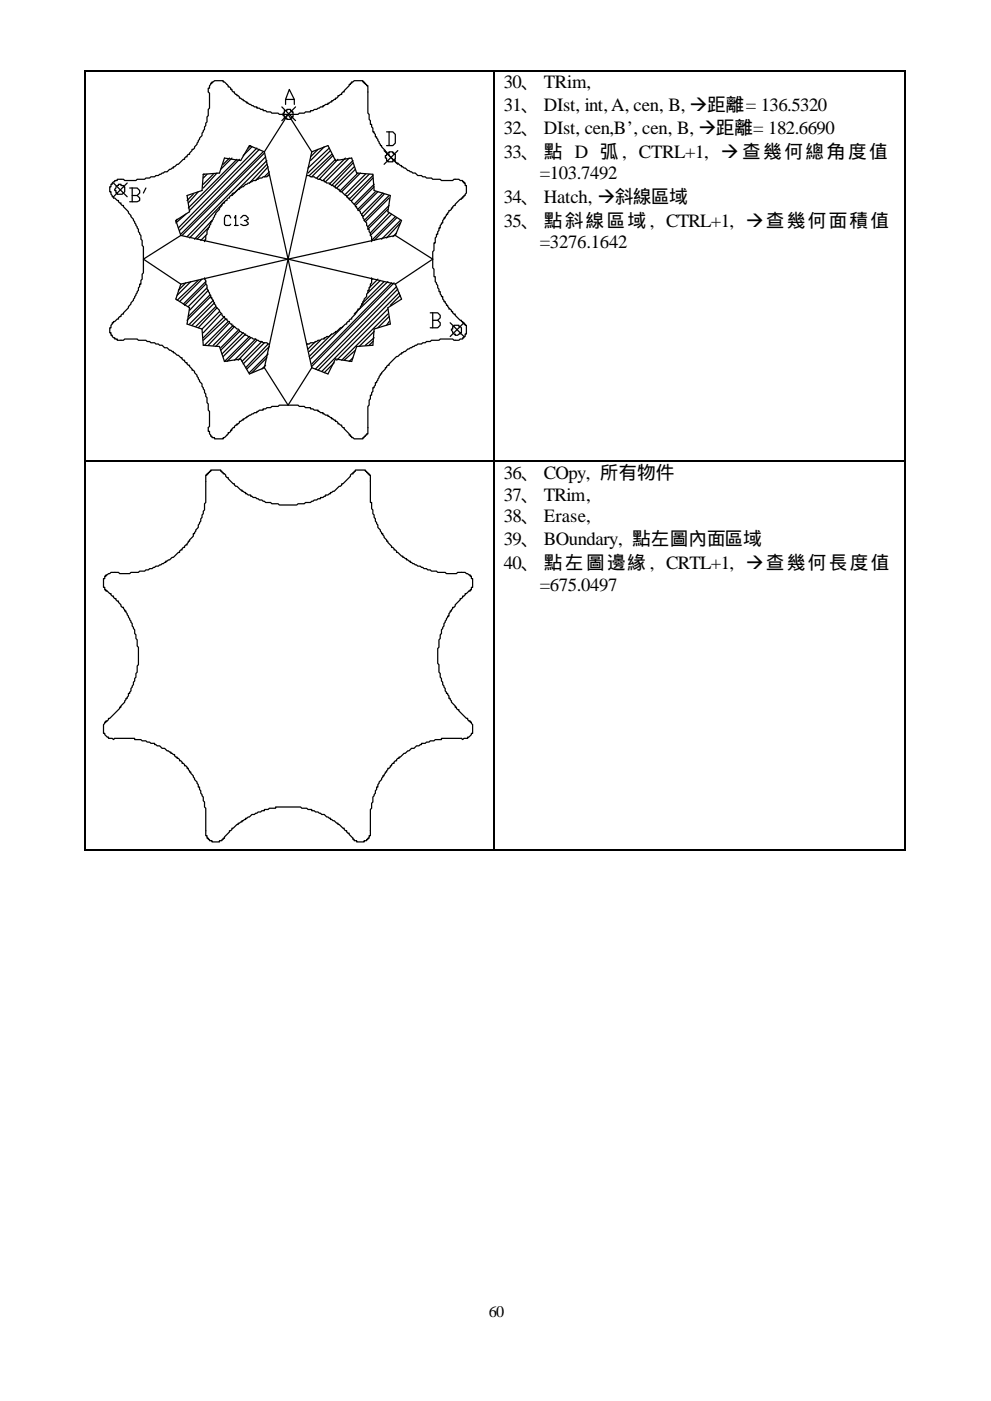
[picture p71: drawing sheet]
<svg xmlns="http://www.w3.org/2000/svg" width="210mm" height="297mm" viewBox="0 0 210 297" stroke-linecap="round" stroke-linejoin="round" font-family="sans-serif">
<defs><g id="words">
<g font-size="4">
<text x="106.9" y="18.7">30、 TRim,</text>
<text x="106.9" y="23.5">31、 DIst, int,A, cen, B, ‡距離= 136.5320</text>
<text x="106.9" y="28.5">32、 DIst, cen,B’, cen, B, ‡距離= 182.6690</text>
<text x="106.9" y="33.5">33、 點 D 弧 , CTRL+1, ‡查幾何總角度值</text>
<text x="114.6" y="38">=103.7492</text>
<text x="106.9" y="43">34、 Hatch, ‡斜線區域</text>
<text x="106.9" y="48.1">35、 點斜線區域 , CTRL+1, ‡查幾何面積值</text>
<text x="114.6" y="52.6">=3276.1642</text>
<text x="106.9" y="101.5">36、 COpy, 所有物件</text>
<text x="106.9" y="106.3">37、 TRim,</text>
<text x="106.9" y="110.8">38、 Erase,</text>
<text x="106.9" y="115.5">39、 BOundary, 點左圖內面區域</text>
<text x="106.9" y="120.6">40、 點左圖邊緣 , CRTL+1, ‡查幾何長度值</text>
<text x="114.6" y="125.3">=675.0497</text>
</g>
<text font-size="3.4" x="103.7" y="279.3">60</text>
</g></defs>
<g fill="none" stroke="#000" stroke-width=".26">
<path d="M18.1 15.3v82.2M18.3 15.1h86.5M45 17.4h.2l.3-.3h1.9v.3a1.51 1.51 0 0 1 1 1h.3l.2 .3v.3h.3v.2l.3 .3h.2v.3l.3 .2h.3v.3h.2l.3 .2v.3l.8 .3v.2l.8 .3v.3h.3l.2 .2 .8 .3 .3 .3h.5v.2l1.3 .3v.3h.6l.2 .2h.8l.3 .3h1.3l.3 .3h3.9l.3-.3h1.1l.2-.3h1.1v-.2l1.3-.3 .8-.5h.5v-.3h.3l.3-.3h.5v-.2l.8-.3v-.3l.8-.2v-.3h.2l.3-.3v-.2l.8-.3v-.2l.3-.3h.2v-.3l1.1-1v-.3h.2v-.3h.3v-.2h.3l.2-.3h1.9v.3h.3v.2h.2v.3h.3v.3h.3v5.8l.2 .3v1l.3 .3v.8h.2v.5l.3 .3v.8h.3v.2l.2 .3v.5h.3l.8 1.9h.3v.2l.8 .8v.3h.2v.3l.3 .2h.2v.3l1.1 1h.3v.3l.2 .3h.3l.5 .5h.3v.3l.8 .2 .5 .6h.3l.8 .5h.5l.5 .5h.8l.3 .3h.5l.3 .2h1l.3 .3h1.6l.3 .3h2.3l.3-.3h1.1l.2 .3h.6v.2h.2v.3h.3v.5h.3v1.6l-.3 .3v.3h-.3v.2h-.2v.3h-.3v.2h-.3l-1 1.1v.3h-.3l-.3 .2v.3h-.2v.3l-.3 .2h-.3v.3l-.2 .3v.2h-.3l-.2 .8h-.3v.3l-.3 .2v.6h-.2v.2l-.3 .3v.5h-.3l-.2 1.4h-.3v.5l-.3 .2v1.1h-.2v1.6l-.3 .3v3.4l.3 .3v1.5h.2v1.1l.6 .8 .2 1.3h.3v.6l.3 .2v.3h.2v.5l.3 .3v.2h.3v.3l.2 .3v.2h.3l.2 .8h.3l.3 .3v.3h.2v.2l.3 .3h.3v.3l1 1h.3v.3h.3v.2h.2v.3h.3v.3h.3v1.8h-.3v.5h-.3v.3h-.2v.3h-.6l-.2 .2h-1.1l-.3-.2h-2.6l-.3 .2h-1.6l-.2 .3h-.8l-.3 .3h-.5l-.3 .2h-.8l-.2 .3-1.9 .8-.5 .5-.8 .3v.3h-.3l-.5 .5h-.3l-1.6 1.6v.2h-.2l-.3 .3v.3h-.2v.2l-.8 .8v.3h-.3l-.8 1.8h-.3v.6l-.2 .2v.3h-.3v.8l-.3 .3v.5h-.2v.8l-.3 .2v1.1l-.2 .3v5.8h-.3v.3h-.3v.2h-.2v.3h-.3v.2h-1.9l-.2-.2h-.3v-.3h-.3v-.2h-.2v-.3l-1.1-1.1v-.2h-.2l-.3-.3v-.3l-.8-.2v-.3l-.3-.3h-.2v-.2l-.8-.3v-.3l-.8-.2v-.3h-.5l-.3-.2h-.3v-.3h-.5l-.3-.3h-.2v-.2h-.8l-.3-.3h-.5v-.3h-1.1l-.2-.2h-1.1l-.3-.3h-3.9l-.3 .3h-1.3l-.3 .2h-.8l-.2 .3h-.6v.3h-.8l-.2 .2h-.3v.3h-.5l-.3 .3-1.3 .5v.2l-.8 .3v.3l-.8 .2v.3l-1.1 .8v.3h-.2l-.3 .2v.3h-.3v.3l-.2 .2h-.3a1.51 1.51 0 0 1-1 1.1v.2h-1.9v-.2h-.5v-.3h-.3v-.2l-.3-.3v-.5h-.2v-.8l.2-.3v-3.2l-.2-.2v-1.4l-.3-.2v-1.1l-.2-.3-.3-1.3-.5-.8v-.5l-.6-.5-.5-1.3-.5-.6v-.2l-.3-.3h-.3v-.3l-.5-.5v-.3h-.2l-.3-.2v-.3h-.3l-.2-.3v-.2h-.3l-.3-.3v-.3h-.2l-1.4-1h-.2v-.3l-.8-.2-.5-.6h-.6l-.5-.5h-.5l-.3-.3h-.5l-.3-.2h-.8l-.3-.3h-.5l-.2-.3h-1.6l-.3-.2h-2.6l-.3 .2h-1.3v-.2h-.6v-.3h-.2l-.3-.3v-.2h-.3v-.5h-.2v-1.1h.2v-.5l.3-.3v-.3h.3v-.2h.2l.6-.6h.2v-.2l.3-.3h.3v-.2l.2-.3h.3v-.3l1.1-1v-.3l1-1.3 .3-.8 .8-1.3 .2-1.4h.3v-.8l.3-.2v-1.1l.2-.2v-5.6l-.2-.3v-1l-.3-.3v-.8l-.5-.8v-.5l-.8-1.3-.3-.8-1-1.3v-.3l-1.1-1.1v-.2h-.3l-.2-.3v-.3h-.3l-.3-.2v-.3h-.2l-.6-.5h-.2v-.3h-.3v-.2l-.3-.3v-.5h-.2v-1.1h.2v-.5h.3v-.3l.3-.3h.2v-.2h.6v-.3h1.3l.3 .3h2.3l.3-.3h1.6l.3-.3h.7l.3-.2h.8l.3-.3h.5l1.3-.8h.6l.5-.5 .8-.3v-.2h.2l.6-.6h.2l1.1-1h.3v-.3l.2-.3h.3v-.2l.3-.3h.2v-.2l.5-.6v-.2h.3l.8-1.1 .5-1.3 .6-.5v-.6l.5-.8 .3-1.3 .2-.3v-1l.3-.3v-1.3l.2-.3v-3.1l-.2-.3v-.8h.2v-.5l.3-.3v-.3h.3zM104.9 15.3v82.2M105 15.1h86.8M192 15.3v82.2M24.1 38.8l2.9 2.9M25.1 39.1h.6v.2h.5v.3h.3v1.1l-.6 .5h-1v-.3h-.3v-.5h-.3l.3-.8 .3-.3h.2zM27 38.8l-2.9 2.9M27.5 39.9h1.6l.5 .5v.5l-.5 .6M28 39.9v2.9M31 39.9l-.6 1"/>
<path d="M43.1 37h.3M43.1 37l-.2 3.4-3.2 1.1 .5 3.4-2.9 1.8 1.1 3.2M43.9 37l-.8 .7M45.2 37l-2.1 2.1M46 36.7l-2.9 3.2M48.7 33.5l-1.3 1.3M49.2 33.5l-2.4 2.4M50.3 33.8l-10.3 10.3M50.8 33.8l-10.6 10.8M53.2 30.9l-.5 .5M53.4 31.1l-1.8 1.9M54.5 31.4l-16.7 16.9"/>
<path d="M55 31.7l-16.9 17.2M55.8 32.2l-17.4 17.5M56.1 32.5l-17.5 17.4M56.1 32.2l5-7.9 5 7.9M56.1 32.2l5 22.7M56.1 32.2l-3.2-1.3-1.8 3.1-3.5-.5-1 3.2-3.5 .3M56.4 33.2l-16.7 17M56.6 34l-7.4 7.5M56.6 34.8l-3.7 4M56.9 35.4l-2.7 2.9M57.1 37.2h-.2l-.3 .3h-.8l-.2 .2h-.6l-.8 .6h-.5l-.8 .5-.8 .3-.5 .5-.8 .3v.2h-.3l-.8 .8h-.2l-.3 .3v.3h-.3l-.2 .2v.3h-.3l-.2 .2v.3h-.3l-.3 .3v.2h-.2l-.3 .3v.3l-.5 .5v.3l-.8 .8-.8 1.8h-.3v.5l-.8 1.4v.8l-.2 .2v.8l-.3 .3v.2M57.1 37l-.2 .2"/>
<path d="M57.1 36.4l-1 1.1M59.8 22.7l2.9 2.9M60.3 23.5h.6v-.3h.7v.3h.3v.2h.3v1.1h-.3v.2h-.3v.3h-.7v-.3h-.6v-.5h-.2v-.5h.2zM60.6 22.1v-1l.8-2.1 1 2.1v1M60.6 21.1h1.8M62.7 22.7l-2.9 2.9M65.1 37.2h.5l.3 .3h.8l.8 .5 1.3 .3v.2h.3l.2 .3h.5l.6 .5 .8 .3v.3l.8 .2v.3l.2 .3h.3l.8 .8h.3v.2l.2 .3h.3v.2l.2 .3h.3v.3l.8 .8v.2h.3l.2 .8h.3l.3 .3 .2 .8h.3v.5l.8 1.1 .3 1.3h.2v.5l.3 .3v.5l.2 .3v1M66.1 32.2l-5 22.7M66.1 32.2l3.5-1.3 1.6 3.1 3.4-.5 1.1 3.2 3.4 .3 .3 3.4 3.4 1.1-.5 3.4 2.9 1.8-1.3 3.2M67.5 31.7l-1.6 1.5M68.8 31.1l-2.9 2.9M69.8 31.4l-4.4 4.2"/>
<path d="M70.1 31.9l-4.7 4.8M70.4 32.7l-4.8 4.5M70.6 33l-4.5 4.5M71.2 33.8l-4 3.9M71.7 33.8l-4 4.2M73.3 33.5l-4.8 4.8M74.1 33.5l-5 5M74.9 34.6l-4.5 4.7M74.9 34l-5.1 5.1M75.1 35.4l-4.2 4.2M75.4 35.9l-4 4M75.9 36.7l-3.7 3.7"/>
<path d="M76.5 36.7l-4 4M77.5 37l-4.2 4.2M78.3 37l-4.7 4.7M79.1 37.7l-4.5 4.8M79.1 37.2l-5 5M79.4 39.6l-4 4M79.4 39.1l-4.3 4.2M81.5 31.9l2.9 2.9M82 32.5h.5v-.3h.8v.3h.3v.2h.3v1.1h-.3v.2h-.3v.3h-1v-.3h-.3v-.5h-.2v-.5h.2zM82 28h1.3l.6 .5v1.8l-.6 .6h-1.3M82.5 28v2.9M84.4 31.9l-2.9 2.9"/>
<path d="M28 41.5h1.1l.5 .5v.5l-.5 .3h-1.6M37.6 46.5l-.3 .5M38.4 49.9l22.7 5M38.4 49.9l-8 5 8 5.3M39.4 45.4l-2.1 1.9M39.4 60l-1.6 1.6M40.5 59.7l-2.9 2.9M41 41.2l-1.3 1.3M42.1 40.7l-2.1 2.3M42.1 59.4l-4.5 4.3M42.9 59.2l-4.8 4.7M43.4 51h.1"/>
<path d="M43.4 58.9v.3l.3 .2v.8l.2 .3v.8l.8 1.3v.5h.3l.8 1.9 .8 .8v.3l.5 .5v.3l.3 .2h.2v.3l.3 .2h.3v.3l.2 .3h.3v.2l.2 .3h.3v.3l.3 .2h.2l.6 .6h.2l.3 .2v.3l.8 .3 .5 .5 1.3 .5 .3 .3h.5l.8 .5h.6l.2 .3h.8l.3 .2h.2M43.7 49.9l-1.1 1.1M43.7 59.7l-4.8 4.8M44.4 48.1l-2.6 2.6M45 46.7l-3.7 4M47.6 42.8l-7.4 7.6M48.9 46.2l-.2-.5h-.8l-.3 .5v1.3l.3 .3h.8l.2-.3M49.7 46.2l.3-.5v2.1M49.7 47.8h.8M51.1 46.2l.5-.5h.5l.6 .5v.3l-.8 .2M52.1 46.7l.6 .6v.2l-.6 .3h-.5l-.5-.3M61.1 54.9l-22.7 5.3"/>
<path d="M61.1 54.9l-5 23.1M61.1 54.9l5 23.1M61.1 54.9l22.8 5.3M78.8 58.9v1.1l-.2 .2v.6l-.3 .2v.6h-.2l-.3 1.3-.8 1v.6h-.3l-.2 .8-.3 .2h-.3l-.2 .8h-.3v.3l-.8 .8v.2h-.3l-.2 .3v.3h-.3l-.2 .2v.3h-.3l-1.9 1.6h-.2v.3l-.8 .2-.6 .5h-.5l-.2 .3h-.3v.3l-1.3 .2-.8 .6h-.8l-.3 .2h-.5h.3M78.8 59.2h.3M79.6 40.7l-3.7 3.7M80.2 40.7l-4 3.9M80.2 59.2l-1.9 1.8M80.7 59.4l-2.6 2.7M81.2 40.9l-4.5 4.5M81.5 41.2l-4.5 4.7M81.5 59.7l-4.8 4.8"/>
<path d="M82.3 44.4l-4.2 4.2M82.3 59.7l-7.2 6.9M82.5 42l-5 5M82.5 41.5l-5.2 5.2M82.5 43.6l-4.4 4.5M82.5 45.2l-3.9 4.2M83.1 45.4l-4.5 4.5M83.1 60l-17 17.2M83.6 60l-17.5 17.7M83.9 45.9l-5.1 5.1M83.9 49.9l-22.8 5M83.9 49.9l7.9 5-7.9 5.3"/>
<path d="M84.1 46.2l-4.7 4.8M84.1 49.4l-.8 .8M84.9 47.3l-2.9 3.1M84.9 46.7l-3.9 4M38.4 60.2l-1.1 3.2 2.9 1.9-.5 3.4 3.2 1.1M42.9 69.8l.2 3.4 3.5 .3 1 3.1M43.7 60.2l-4.5 4.5M43.9 61l-3.9 4M44.2 61.6l-4 4.2M44.4 62.6l-4.4 4.5M44.7 62.9l-5 5M45.2 63.7l-5 5"/>
<path d="M45.5 64.2l-4.8 4.8M45.8 65l-4.3 4.2M46 65.3l-3.9 4.2M46.6 66.1l-3.7 3.7M46.8 66.6l-3.7 4M47.6 67.1l-4.5 4.5M47.6 76.6l3.5-.5 1.8 3.2 3.2-1.3M47.9 67.6l-4.8 4.5M48.4 68.2l-5 5M48.7 68.4l-4.5 4.8M49.5 69l-4.3 4.2M49.7 69.2l-3.9 4.3"/>
<path d="M50.5 70l-3.7 3.7M50.8 70.3l-4 4M51.6 70.6l-4.5 4.5M52.1 70.8l-4.7 4.8M52.9 71.3l-5.3 5.3M53.2 71.6l-5 5M54.2 71.9l-4.5 4.5M54.5 72.1l-4 4.3M55.6 72.4l-4.3 4.2M56.1 72.7l-4.5 4.5M56.1 78l5 7.9 5-7.9M56.4 77.4l-.8 .8"/>
<path d="M56.6 75.8l-3.2 3.2M56.9 72.9l-4.8 5.1M56.9 75.1l-4 3.9M57.1 73.5l-4.7 4.7M66.9 72.4l-1.5 1.6M68 72.1l-2.4 2.4M70.4 70.8l-4.8 4.8M70.9 76.9l-2.1 2.1M72.8 69.2l-6.9 6.9M74.9 75.8l-.8 .8M75.4 74.3l-2.4 2.1M79.1 72.4l-.8 .8"/>
<path d="M79.4 70.3l-3.2 3.2M79.4 71.6l-1.9 1.6M82.3 65.5l-10.9 10.9M82.3 66.6l-9.8 9.8M82.5 67.1l-2.3 2.4M82.5 68.2l-.5 .8M83.9 60.2l1.3 3.2-2.9 1.9 .5 3.4-3.4 1.1-.3 3.4-3.4 .3-1.1 3.1-3.4-.5-1.6 3.2-3.5-1.3M84.1 60.8l-17.2 17.4M84.4 61.3l-16.9 17.2M84.7 62.1l-16.4 16.7M84.9 62.6l-2.1 2.1M91.3 66.3h1.6l.5 .6v.5l-.5 .5"/>
<path d="M91.8 67.9h1.1l.5 .5v.6l-.5 .5h-1.6M91.8 66.3v3.2M95.5 68.4l2.9 2.9M96 69.2h.3v-.2h1.1v.2h.2l.3 .3v1.1h-.3v.2h-.2l-.3 .3h-.5v-.3h-.3l-.5-.8v-.2h.2zM98.4 68.4l-2.9 2.9M18.1 97.8v82.3M18.3 97.7h86.5M104.9 97.8v82.3M105 97.7h86.8M192 97.8v82.3M22.2 122.1h.3v-.2h.3l.7-.5h1.6l.3 .2h2.1l.3-.2h1.6l.2-.3h1.1l.3-.3h.5l.2-.2h.6l.8-.6h.5l.8-.5 .8-.3v-.2h.3l1-.8h.3l1-1.1h.3v-.2l.3-.3h.2v-.3l.3-.2h.3v-.3l.2-.3h.3l.3-.8h.2v-.2l.8-.8v-.5h.3l.2-.8 .6-.6v-.5l.2-.3v-.2l.3-.3 .3-1.3 .2-.3v-.5l.3-.3v-1.3l.3-.3v-5.8h.2v-.2h.3v-.3h.2v-.3h.3v-.2h2.1v.2h.3v.3h.3v.3h.2l.3 .2v.3l.3 .2h.2v.3l1.1 1.1h.2v.2l.3 .3h.3l.8 .8h.2v.3l.8 .2v.3h.3l.3 .3h.5v.2h.2l.3 .3h.5l.8 .5h.6l.2 .3h.3l.3 .2h1l.3 .3h1.3l.3 .3h3.7l.2-.3h1.4l.2-.3h1.1l.8-.5 1.3-.3v-.2h.5l.3-.3h.3v-.2h.5l.2-.3h.3v-.3l.8-.2 1.1-1.1h.2l.3-.3v-.2h.3l1.5-1.6v-.3l.3-.2h.3v-.3h.2v-.3h.3v-.2h2.1v.2h.3v.3h.3v.3h.2v.2h.3v5.8h.2v1.4l.3 .2v.8l.3 .3v.5l.2 .3v.5l.3 .3v.2l.3 .3v.5l.5 .6 .3 .8h.2l.3 .7 .5 .6v.2h.3v.3l.8 .8v.3h.2l.3 .2v.3h.3l.2 .3v.2h.3l.8 .8h.3v.3h.2l.3 .2h.3v.3l.7 .3v.2l.8 .3 .8 .5h.6l.8 .6h.5l.3 .2h.5l.2 .3h1.1l.3 .3h1.6l.2 .2h2.1l.3-.2h1.6l.8 .5h.2v.2h.3v.6h.3v1.8h-.3v.6h-.3v.2h-.2l-.5 .6h-.3v.2l-.3 .3h-.2v.2l-.3 .3h-.3v.3l-1 1v.3l-.3 .3h-.3l-.2 .8h-.3v.2l-.3 .3v.5h-.2l-.3 .8-.5 .8v.5l-.5 .8v.8l-.3 .3v.8l-.3 .2v1.6l-.2 .3v3.2l.2 .2v1.6l.3 .3v.8l.3 .2 .2 1.4 .6 .8v.5l.2 .3v.2h.3v.3l.2 .2v.6h.3l.3 .8 .8 .8v.2h.2v.3l.3 .3h.3v.2l1.6 1.6h.2v.3l.3 .2h.2v.3h.3v.3l.3 .2v1.9h-.3v.3l-.5 .5h-.3v.2h-.8l-.2 .3-.3-.3h-4.2v.3h-1.4l-.2 .3h-.8l-.3 .2h-.5l-.3 .3h-.8v.3h-.2l-.3 .2h-.5l-.6 .6h-.5l-.5 .5h-.3l-.5 .5h-.3l-.8 .8h-.2v.3h-.3l-.3 .2v.3h-.2l-.3 .3v.2h-.3l-.2 .3v.3h-.3v.2l-.3 .3h-.2l-.3 .8h-.2l-.3 .8h-.3l-.2 .8-.6 .5v.3l-.2 .2v.6h-.3l-.3 1.3-.5 .8v1l-.3 .3v1.1l-.2 .2v5.6h-.3v.5h-.2v.3h-.3v.2h-.5v.3h-1.6v-.3h-.6v-.2h-.2v-.3l-.8-.8v-.2h-.3l-.2-.3v-.3h-.3l-.3-.2v-.3h-.2l-.8-.8h-.3v-.3h-.3l-.5-.5-.8-.3v-.2l-.8-.3-.5-.5h-.5l-.8-.5h-.6l-.2-.3h-.6v-.3h-.7l-.3-.2h-1.1l-.2-.3h-5.3v.3h-1.4l-.2 .2h-.8v.3h-.5l-.3 .3h-.5l-.8 .5h-.6l-.5 .5-.8 .3v.2l-.8 .3v.3l-.8 .2v.3h-.2l-.8 .8h-.3v.3l-.3 .2h-.2v.3l-1.1 1v.3h-.2v.3h-.3v.2h-.5v.3h-1.6v-.3h-.6v-.2h-.2v-.3h-.3v-.5h-.2v-5.8l-.3-.3v-1.1l-.3-.2v-.8l-.5-.8v-.5l-.3-.3v-.5h-.2v-.6l-.3-.2v-.3l-.5-.5-.3-.8-.5-.5v-.3h-.3l-.2-.8h-.3v-.3l-.3-.2h-.2v-.3l-.3-.3h-.3v-.2l-.2-.3h-.3v-.3l-.3-.2h-.2v-.3h-.3l-.3-.3v-.2l-.8-.3v-.2l-.7-.3-.6-.5h-.5l-.5-.6h-.6l-.2-.2h-.3v-.3h-.8l-.3-.3h-.5l-.2-.2h-.8l-.3-.3h-1.3v-.3h-4.3l-.2 .3-.3-.3h-.8v-.2h-.2l-.6-.5v-.3h-.2v-1.9l.2-.2v-.3h.3v-.3h.3l.2-.2v-.3h.3l2.1-2.1v-.3h.3v-.2l.8-.8 .2-.8h.3v-.3l.3-.3v-.5h.2v-.2l.3-.3v-.5l.5-.8 .3-1.4 .2-.2v-.8l.3-.3v-1.3l.3-.3v-3.7l-.3-.2v-1.4l-.3-.2v-.8l-.2-.3v-.8l-.3-.2v-.3l-.3-.3v-.5l-1.3-2.4v-.2h-.2l-.3-.8h-.3l-.2-.3v-.3l-.6-.5v-.3h-.2l-.3-.2v-.3h-.3l-.2-.3v-.2h-.3l-.3-.3v-.2h-.2l-.5-.6h-.3v-.2h-.3v-.6h-.2v-1.8h.2zM18.3 180.2h86.5"/>
<path d="M105 180.2h86.8"/>
</g>
<path d="M18 15h.3v.3h-.3zM104.8 15h.2v.3h-.2zM191.8 15h.3v.3h-.3zM18 97.5h.3v.3h-.3zM104.8 97.5h.2v.3h-.2zM191.8 97.5h.3v.3h-.3zM18 180.1h.3v.3h-.3zM104.8 180.1h.2v.3h-.2zM191.8 180.1h.3v.3h-.3z" fill="#000"/>
<use href="#words"/>
</svg>
